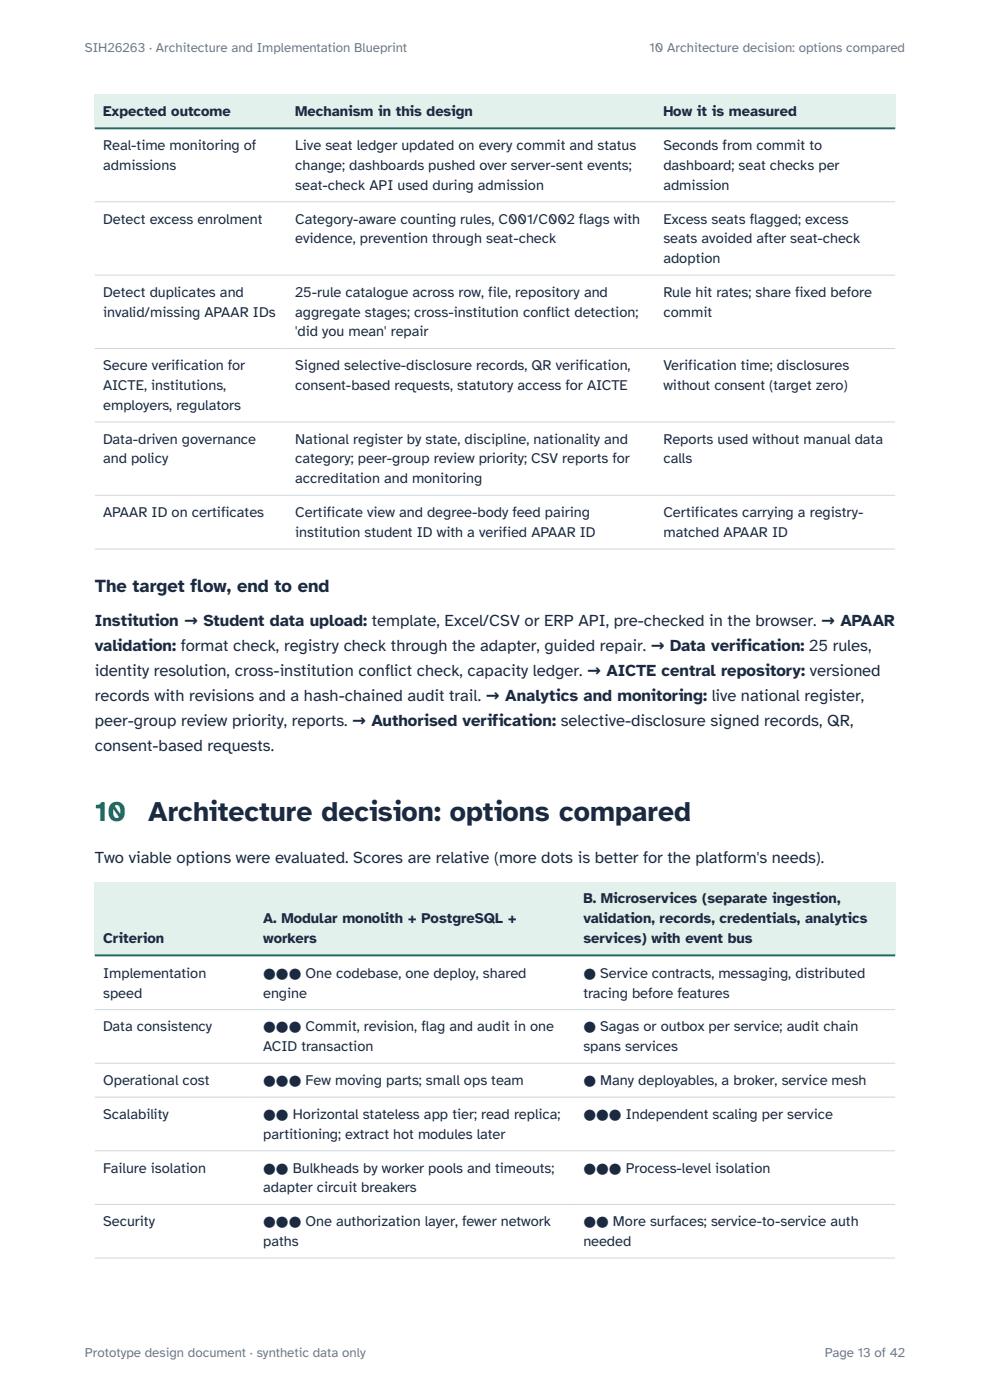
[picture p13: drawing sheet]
<svg xmlns="http://www.w3.org/2000/svg" width="210mm" height="297mm" viewBox="0 0 210 297" stroke-linecap="round" stroke-linejoin="round" font-family="sans-serif">
<defs><g id="words">
<text font-size="6" fill="#0f6e5c" x="20.1" y="174.2">10</text>
<text font-size="6" fill="#1b2a41" x="31.5" y="174.2">Architecture decision: options compared</text>
<text font-size="3.9" fill="#1b2a41" x="20.1" y="125.7">The target flow, end to end</text>
<g font-size="3.5" fill="#1b2a41">
<text x="20.1" y="132.9">Institution → Student data upload: template, Excel/CSV or ERP API, pre-checked in the browser. → APAAR</text>
<text x="20.1" y="138.2">validation: format check, registry check through the adapter, guided repair. → Data verification: 25 rules,</text>
<text x="20.1" y="143.5">identity resolution, cross-institution conflict check, capacity ledger. → AICTE central repository: versioned</text>
<text x="20.1" y="148.8">records with revisions and a hash-chained audit trail. → Analytics and monitoring: live national register,</text>
<text x="20.1" y="154.1">peer-group review priority, reports. → Authorised verification: selective-disclosure signed records, QR,</text>
<text x="20.1" y="159.3">consent-based requests.</text>
<text x="20.1" y="183.1">Two viable options were evaluated. Scores are relative (more dots is better for the platform's needs).</text>
</g>
<g font-size="3.1" fill="#1b2a41">
<text x="21.9" y="24.5">Expected outcome</text>
<text x="62.6" y="24.5">Mechanism in this design</text>
<text x="140.7" y="24.5">How it is measured</text>
<text x="21.9" y="31.8">Real-time monitoring of</text>
<text x="62.6" y="31.8">Live seat ledger updated on every commit and status</text>
<text x="140.7" y="31.8">Seconds from commit to</text>
<text x="21.9" y="36">admissions</text>
<text x="62.6" y="36">change; dashboards pushed over server-sent events;</text>
<text x="62.6" y="40.2">seat-check API used during admission</text>
<text x="140.7" y="36">dashboard; seat checks per</text>
<text x="140.7" y="40.2">admission</text>
<text x="21.9" y="47.4">Detect excess enrolment</text>
<text x="62.6" y="47.4">Category-aware counting rules, C001/C002 flags with</text>
<text x="140.7" y="47.4">Excess seats flagged; excess</text>
<text x="62.6" y="51.6">evidence, prevention through seat-check</text>
<text x="140.7" y="51.6">seats avoided after seat-check</text>
<text x="140.7" y="55.8">adoption</text>
<text x="21.9" y="63">Detect duplicates and</text>
<text x="62.6" y="63">25-rule catalogue across row, file, repository and</text>
<text x="140.7" y="63">Rule hit rates; share fixed before</text>
<text x="21.9" y="67.2">invalid/missing APAAR IDs</text>
<text x="62.6" y="67.2">aggregate stages; cross-institution conflict detection;</text>
<text x="62.6" y="71.4">'did you mean' repair</text>
<text x="140.7" y="67.2">commit</text>
<text x="21.9" y="78.6">Secure verification for</text>
<text x="21.9" y="82.7">AICTE, institutions,</text>
<text x="62.6" y="78.6">Signed selective-disclosure records, QR verification,</text>
<text x="62.6" y="82.7">consent-based requests, statutory access for AICTE</text>
<text x="140.7" y="78.6">Verification time; disclosures</text>
<text x="140.7" y="82.7">without consent (target zero)</text>
<text x="21.9" y="86.9">employers, regulators</text>
<text x="21.9" y="94.1">Data-driven governance</text>
<text x="62.6" y="94.1">National register by state, discipline, nationality and</text>
<text x="140.7" y="94.1">Reports used without manual data</text>
<text x="21.9" y="98.3">and policy</text>
<text x="62.6" y="98.3">category; peer-group review priority; CSV reports for</text>
<text x="140.7" y="98.3">calls</text>
<text x="62.6" y="102.5">accreditation and monitoring</text>
<text x="21.9" y="109.7">APAAR ID on certificates</text>
<text x="62.6" y="109.7">Certificate view and degree-body feed pairing</text>
<text x="62.6" y="113.9">institution student ID with a verified APAAR ID</text>
<text x="140.7" y="109.7">Certificates carrying a registry-</text>
<text x="140.7" y="113.9">matched APAAR ID</text>
<text x="123.7" y="191.6">B. Microservices (separate ingestion,</text>
<text x="55.8" y="195.8">A. Modular monolith + PostgreSQL +</text>
<text x="123.7" y="195.8">validation, records, credentials, analytics</text>
<text x="21.9" y="200">Criterion</text>
<text x="55.8" y="200">workers</text>
<text x="123.7" y="200">services) with event bus</text>
<text x="21.9" y="207.4">Implementation</text>
<text x="55.8" y="207.4">●●● One codebase, one deploy, shared</text>
<text x="123.7" y="207.4">● Service contracts, messaging, distributed</text>
<text x="21.9" y="211.6">speed</text>
<text x="55.8" y="211.6">engine</text>
<text x="123.7" y="211.6">tracing before features</text>
<text x="21.9" y="218.8">Data consistency</text>
<text x="55.8" y="218.8">●●● Commit, revision, flag and audit in one</text>
<text x="123.7" y="218.8">● Sagas or outbox per service; audit chain</text>
<text x="55.8" y="223">ACID transaction</text>
<text x="123.7" y="223">spans services</text>
<text x="21.9" y="230.2">Operational cost</text>
<text x="55.8" y="230.2">●●● Few moving parts; small ops team</text>
<text x="123.7" y="230.2">● Many deployables, a broker, service mesh</text>
<text x="21.9" y="237.4">Scalability</text>
<text x="55.8" y="237.4">●● Horizontal stateless app tier; read replica;</text>
<text x="123.7" y="237.4">●●● Independent scaling per service</text>
<text x="55.8" y="241.6">partitioning; extract hot modules later</text>
<text x="21.9" y="248.8">Failure isolation</text>
<text x="55.8" y="248.8">●● Bulkheads by worker pools and timeouts;</text>
<text x="123.7" y="248.8">●●● Process-level isolation</text>
<text x="55.8" y="252.9">adapter circuit breakers</text>
<text x="21.9" y="260.1">Security</text>
<text x="55.8" y="260.1">●●● One authorization layer, fewer network</text>
<text x="123.7" y="260.1">●● More surfaces; service-to-service auth</text>
<text x="55.8" y="264.3">paths</text>
<text x="123.7" y="264.3">needed</text>
</g>
<g font-size="2.8" fill="#6a7a8c">
<text x="18" y="10.9">SIH26263 · Architecture and Implementation Blueprint</text>
<text x="137.8" y="10.9">10 Architecture decision: options compared</text>
<text x="18" y="287.9">Prototype design document · synthetic data only</text>
<text x="175" y="287.9">Page 13 of 42</text>
</g>
</g></defs>
<g fill="#e3f1ed">
<path d="M20.1 20h40.8v7.2h-40.8z"/>
<path d="M60.9 20h78.1v7.2h-78.1z"/>
<path d="M139 20h50.9v7.2h-50.9z"/>
</g>
<path d="M20.1 42.8h169.8M20.1 58.4h169.8M20.1 73.9h169.8M20.1 89.5h169.8M20.1 105.1h169.8M20.1 116.5h169.8" fill="none" stroke="#cfd8d6" stroke-width=".21"/>
<path d="M20.1 27.2h169.8" fill="none" stroke="#0f6e5c" stroke-width=".42"/>
<g fill="#e3f1ed">
<path d="M20.1 187.1h34v15.6h-34z"/>
<path d="M54.1 187.1h67.9v15.6h-67.9z"/>
<path d="M122 187.1h67.9v15.6h-67.9z"/>
</g>
<path d="M20.1 214.2h169.8M20.1 225.6h169.8M20.1 232.8h169.8M20.1 244.1h169.8M20.1 255.5h169.8M20.1 266.9h169.8" fill="none" stroke="#cfd8d6" stroke-width=".21"/>
<path d="M20.1 202.7h169.8" fill="none" stroke="#0f6e5c" stroke-width=".42"/>
<use href="#words"/>
</svg>
